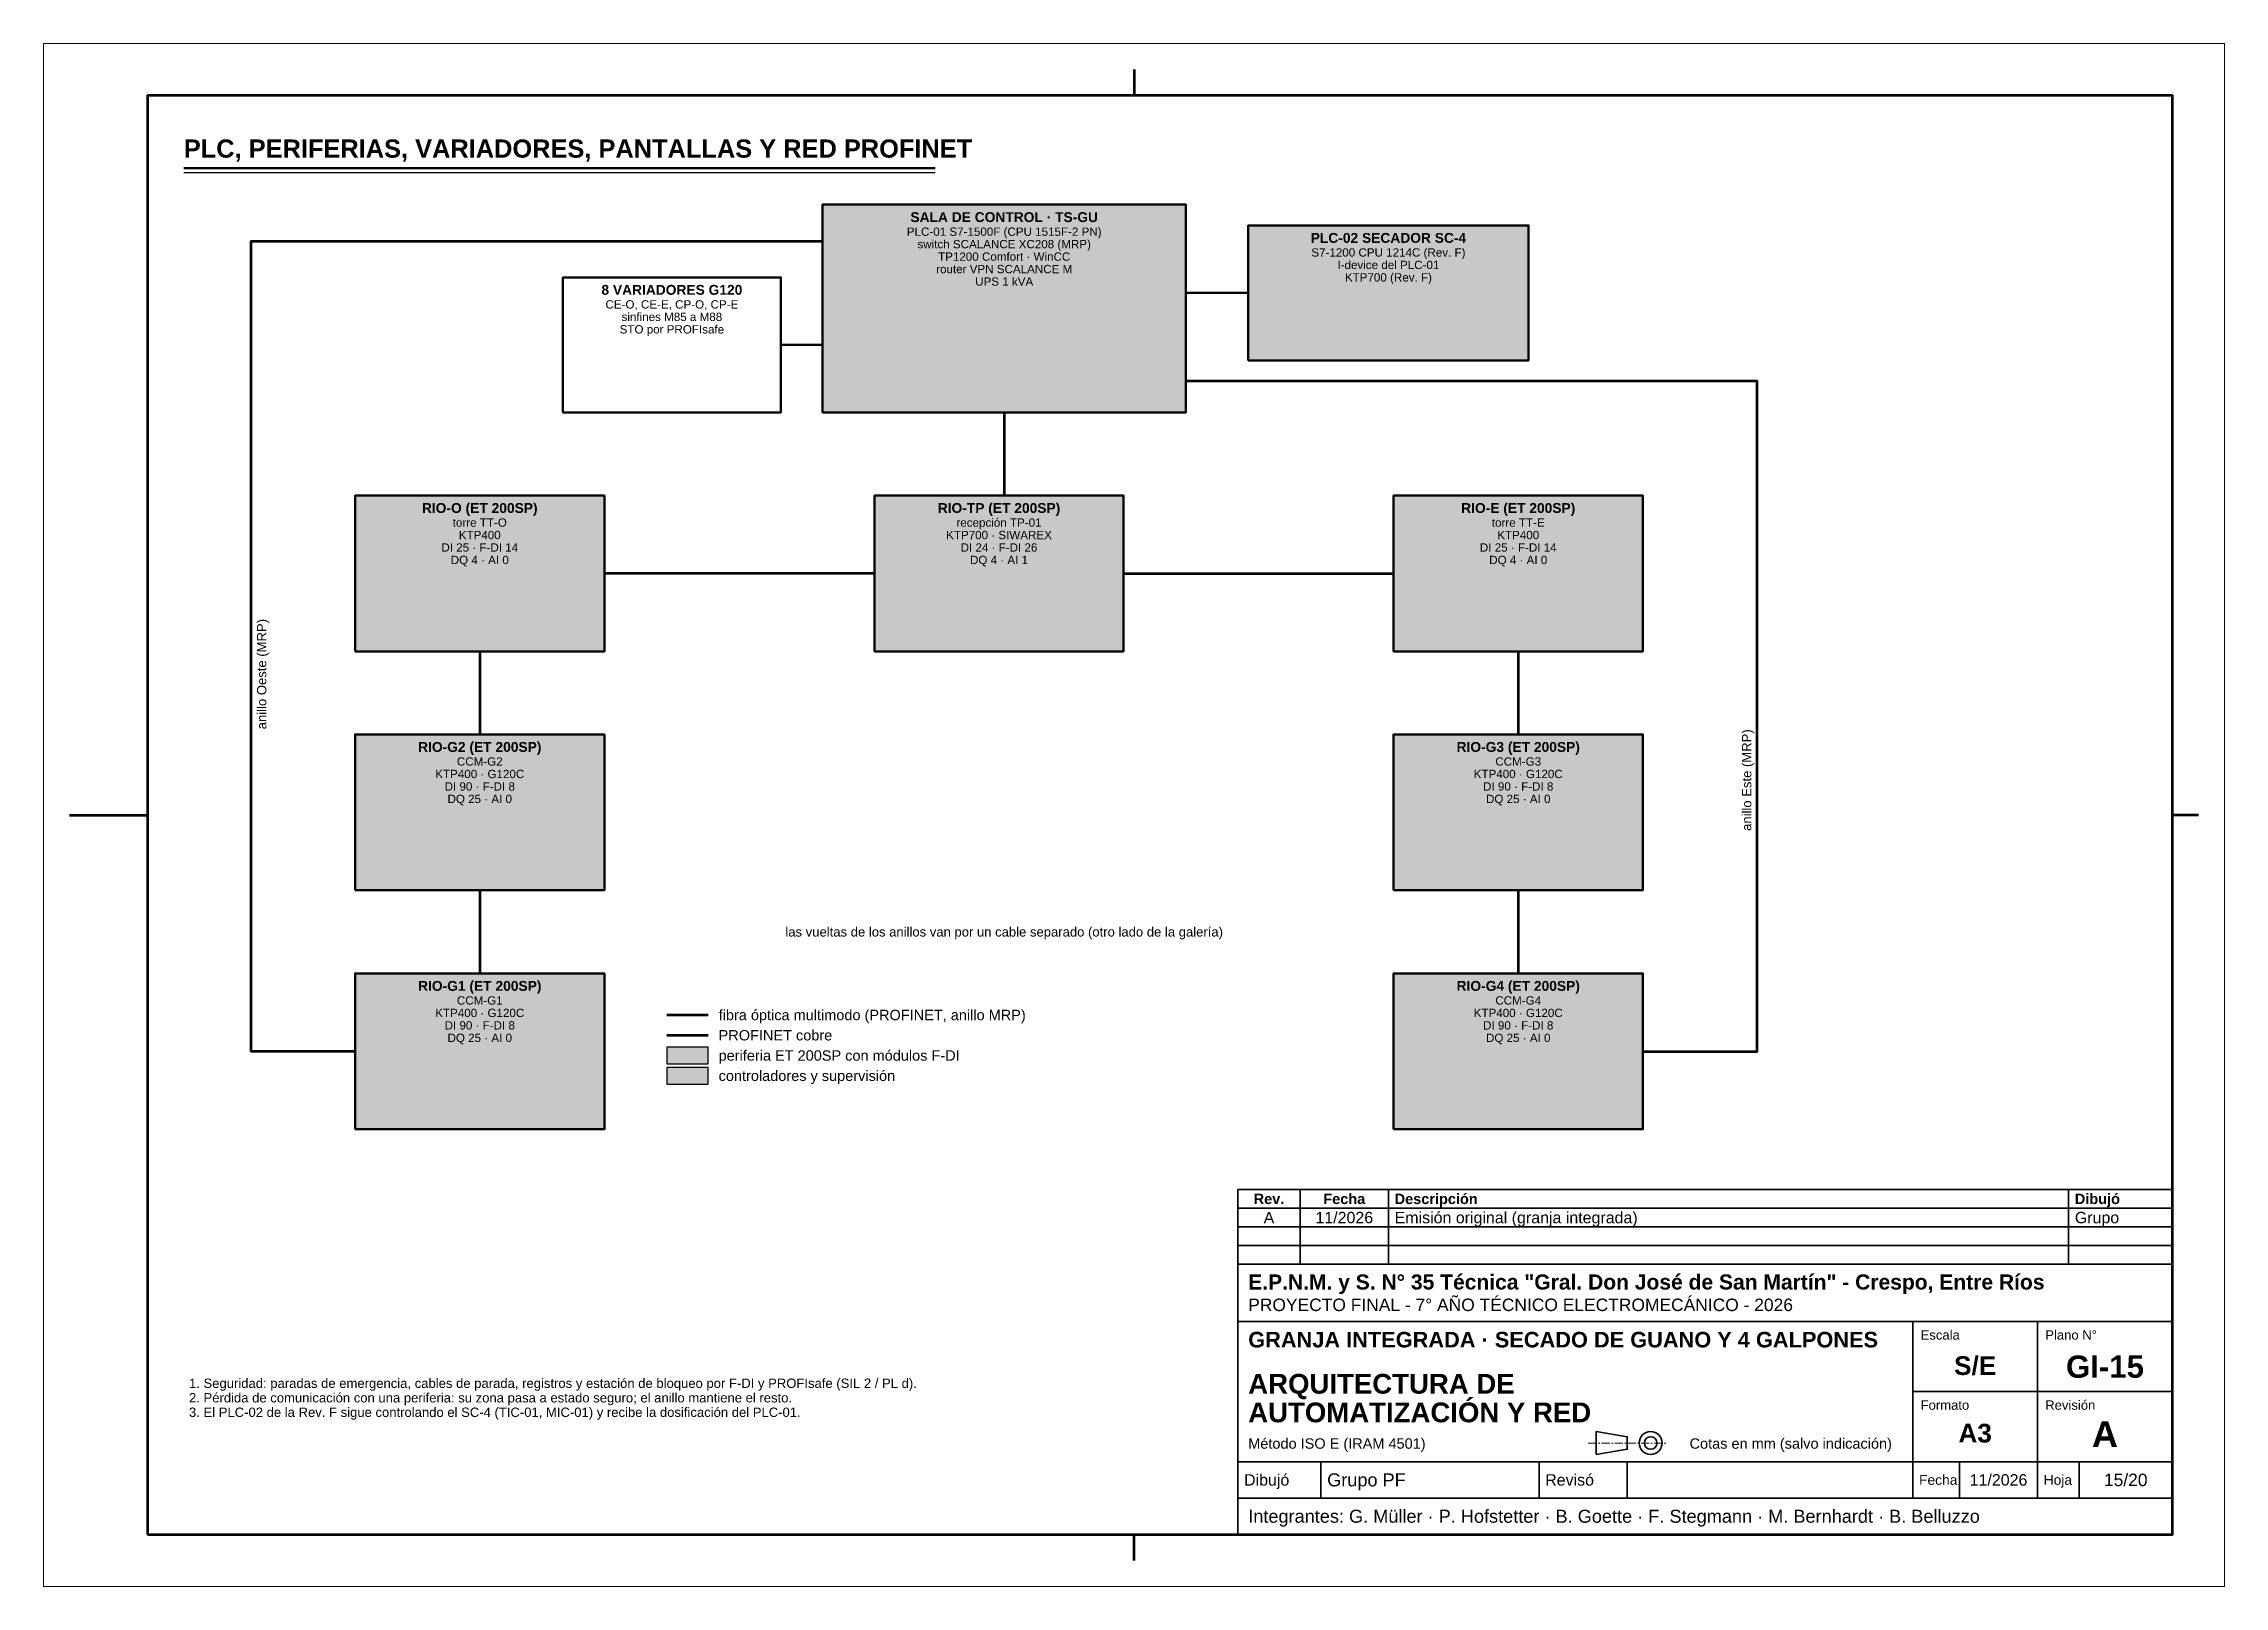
# Model space of a CAD drawing. Header units: millimetres. Extents: x 0 to 420, y 0 to 297.
import ezdxf
from ezdxf.enums import TextEntityAlignment as Align

# ---------------------------------------------------------------- set-up
doc = ezdxf.new("R2010")
doc.units = ezdxf.units.MM
doc.header["$LTSCALE"] = 0.5
doc.linetypes.add('CENTER', pattern=[5.08, 3.175, -0.635, 0.635, -0.635])
for name, color, linetype, lineweight in [('CONTORNO', 7, 'CONTINUOUS', 50), ('EJES', 1, 'CENTER', 18), ('FINO', 7, 'CONTINUOUS', 25), ('HOJA', 8, 'CONTINUOUS', 13), ('RECUADRO', 7, 'CONTINUOUS', 70), ('RELLENO', 9, 'CONTINUOUS', 13), ('ROTULO', 7, 'CONTINUOUS', 35), ('TEXTO', 7, 'CONTINUOUS', 25)]:
    doc.layers.add(name, color=color, linetype=linetype, lineweight=lineweight)
doc.styles.add('NEGRITA', font='arialbd.ttf')
doc.styles.get("Standard").update_dxf_attribs({"font": 'arial.ttf'})

msp = doc.modelspace()

# ---------------------------------------------------------------- hatches: boundary and pattern name
at = {"layer": 'RELLENO', "true_color": 0xe2e8ee}
for points in [[(150, 226), (220, 226), (220, 266), (150, 266)], [(232, 236), (286, 236), (286, 262), (232, 262)], [(120, 96.7), (128, 96.7), (128, 99.9), (120, 99.9)]]:
    msp.add_hatch(color=7, dxfattribs=at).paths.add_polyline_path(points)
at = {"layer": 'RELLENO', "true_color": 0xfff4dc}
for points in [[(60, 180), (108, 180), (108, 210), (60, 210)], [(160, 180), (208, 180), (208, 210), (160, 210)], [(260, 180), (308, 180), (308, 210), (260, 210)], [(60, 134), (108, 134), (108, 164), (60, 164)], [(260, 134), (308, 134), (308, 164), (260, 164)], [(60, 88), (108, 88), (108, 118), (60, 118)], [(260, 88), (308, 88), (308, 118), (260, 118)], [(120, 100.6), (128, 100.6), (128, 103.8), (120, 103.8)]]:
    msp.add_hatch(color=7, dxfattribs=at).paths.add_polyline_path(points)

# ---------------------------------------------------------------- linework, layer by layer
at = {"layer": 'CONTORNO'}
msp.add_line((27, 273), (171.69, 273), dxfattribs=at)
at = {"layer": 'CONTORNO', "lineweight": 50, "true_color": 0x288c3c}
for p, q in [((220, 249), (232, 249)), ((142, 239), (150, 239))]:
    msp.add_line(p, q, dxfattribs=at)
at = {"layer": 'CONTORNO', "lineweight": 60, "true_color": 0xe6781e}
msp.add_line((120, 110), (128, 110), dxfattribs=at)
at = {"layer": 'CONTORNO', "lineweight": 60, "true_color": 0x288c3c}
msp.add_line((120, 106.1), (128, 106.1), dxfattribs=at)
at = {"layer": 'CONTORNO'}
for points in [[(150, 226), (220, 226), (220, 266), (150, 266)], [(232, 236), (286, 236), (286, 262), (232, 262)], [(100, 226), (142, 226), (142, 252), (100, 252)], [(60, 180), (108, 180), (108, 210), (60, 210)], [(160, 180), (208, 180), (208, 210), (160, 210)], [(260, 180), (308, 180), (308, 210), (260, 210)], [(60, 134), (108, 134), (108, 164), (60, 164)], [(260, 134), (308, 134), (308, 164), (260, 164)], [(60, 88), (108, 88), (108, 118), (60, 118)], [(260, 88), (308, 88), (308, 118), (260, 118)]]:
    msp.add_lwpolyline(points, close=True, dxfattribs=at)
at = {"layer": 'CONTORNO', "lineweight": 60, "true_color": 0xe6781e}
for points in [[(60, 103), (40, 103), (40, 259), (150, 259)], [(308, 103), (330, 103), (330, 232), (220, 232)], [(185, 226), (185, 210)], [(160, 195), (108, 195)], [(208, 195), (260, 195)], [(84, 180), (84, 164)], [(284, 180), (284, 164)], [(84, 134), (84, 118)], [(284, 134), (284, 118)]]:
    msp.add_lwpolyline(points, dxfattribs=at)
at = {"layer": 'EJES'}
msp.add_line((297.5, 27.6), (312.5, 27.6), dxfattribs=at)
at = {"layer": 'FINO'}
msp.add_line((27, 272.2), (171.69, 272.2), dxfattribs=at)
for points in [[(120, 100.6), (128, 100.6), (128, 103.8), (120, 103.8)], [(120, 96.7), (128, 96.7), (128, 99.9), (120, 99.9)]]:
    msp.add_lwpolyline(points, close=True, dxfattribs=at)
at = {"layer": 'HOJA'}
msp.add_lwpolyline([(0, 0), (420, 0), (420, 297), (0, 297)], close=True, dxfattribs=at)
at = {"layer": 'RECUADRO'}
for p, q in [((210, 292), (210, 287)), ((5, 148.5), (20, 148.5)), ((415, 148.5), (410, 148.5)), ((210, 5), (210, 10))]:
    msp.add_line(p, q, dxfattribs=at)
msp.add_lwpolyline([(20, 10), (410, 10), (410, 287), (20, 287)], close=True, dxfattribs=at)
at = {"layer": 'ROTULO'}
for p, q in [((242, 72.8), (242, 76.4)), ((259, 72.8), (259, 76.4)), ((390, 72.8), (390, 76.4)), ((242, 69.2), (242, 72.8)), ((259, 69.2), (259, 72.8)), ((390, 69.2), (390, 72.8)), ((242, 65.6), (242, 69.2)), ((259, 65.6), (259, 69.2)), ((390, 65.6), (390, 69.2)), ((242, 62), (242, 65.6)), ((259, 62), (259, 65.6)), ((390, 62), (390, 65.6)), ((230, 62), (410, 62)), ((230, 10), (230, 62)), ((230, 51), (410, 51)), ((360, 24), (360, 51)), ((384, 24), (384, 51)), ((360, 37.5), (410, 37.5)), ((230, 24), (410, 24)), ((246, 17), (246, 24)), ((288, 17), (288, 24)), ((305, 17), (305, 24)), ((360, 17), (360, 24)), ((369, 17), (369, 24)), ((384, 17), (384, 24)), ((392, 17), (392, 24)), ((230, 17), (410, 17))]:
    msp.add_line(p, q, dxfattribs=at)
for points in [[(230, 72.8), (410, 72.8), (410, 76.4), (230, 76.4)], [(230, 69.2), (410, 69.2), (410, 72.8), (230, 72.8)], [(230, 65.6), (410, 65.6), (410, 69.2), (230, 69.2)], [(230, 62), (410, 62), (410, 65.6), (230, 65.6)], [(299, 25.4), (305, 26.4), (305, 28.8), (299, 29.8)]]:
    msp.add_lwpolyline(points, close=True, dxfattribs=at)
for radius in [2.2, 1.2]:
    msp.add_circle((309.5, 27.6), radius, dxfattribs=at)

# ---------------------------------------------------------------- texts
at = {"layer": 'ROTULO', "style": 'NEGRITA'}
for s, height, p in [('Fecha', 2, (250.5, 74.6)), ('Rev.', 2, (236, 74.6)), ('S/E', 3.6, (372, 42.5)), ('GI-15', 4.3, (397, 42.3)), ('A3', 3.6, (372, 29.5)), ('A', 5, (397, 29.3))]:
    msp.add_text(s, height=height, dxfattribs=at).set_placement(p, align=Align.MIDDLE_CENTER)
for s, height, p in [('Descripción', 2, (260.2, 74.6)), ('Dibujó', 2, (391.2, 74.6)), ('E.P.N.M. y S. N° 35 Técnica "Gral. Don José de San Martín" - Crespo, Entre Ríos', 2.9, (232, 58.6)), ('GRANJA INTEGRADA · SECADO DE GUANO Y 4 GALPONES', 3, (232, 47.5)), ('ARQUITECTURA DE', 3.8, (232, 39)), ('AUTOMATIZACIÓN Y RED', 3.8, (232, 33.49))]:
    msp.add_text(s, height=height, dxfattribs=at).set_placement(p, align=Align.MIDDLE_LEFT)
at = {"layer": 'ROTULO'}
for s, height, p in [('A', 2.2, (236, 71)), ('11/2026', 2.2, (250.5, 71)), ('11/2026', 2.2, (376.5, 20.5)), ('15/20', 2.4, (401, 20.5))]:
    msp.add_text(s, height=height, dxfattribs=at).set_placement(p, align=Align.MIDDLE_CENTER)
for s, height, p in [('Emisión original (granja integrada)', 2.2, (260.2, 71)), ('Grupo', 2.2, (391.2, 71)), ('PROYECTO FINAL - 7° AÑO TÉCNICO ELECTROMECÁNICO - 2026', 2.4, (232, 54.2)), ('Método ISO E (IRAM 4501)', 2, (232, 27.5)), ('Cotas en mm (salvo indicación)', 2, (317, 27.5)), ('Dibujó', 2.2, (231.2, 20.5)), ('Grupo PF', 2.5, (247.2, 20.5)), ('Revisó', 2.2, (289.2, 20.5)), ('Fecha', 1.9, (361.2, 20.5)), ('Hoja', 1.9, (385.2, 20.5)), ('Integrantes: G. Müller · P. Hofstetter · B. Goette · F. Stegmann · M. Bernhardt · B. Belluzzo', 2.5, (232, 13.5))]:
    msp.add_text(s, height=height, dxfattribs=at).set_placement(p, align=Align.MIDDLE_LEFT)
for s, p in [('Escala', (361.5, 49.3)), ('Plano N°', (385.5, 49.3)), ('Formato', (361.5, 35.8)), ('Revisión', (385.5, 35.8))]:
    msp.add_text(s, height=1.8, dxfattribs=at).set_placement(p, align=Align.TOP_LEFT)
at = {"layer": 'TEXTO', "style": 'NEGRITA'}
msp.add_text('PLC, PERIFERIAS, VARIADORES, PANTALLAS Y RED PROFINET', height=3.5, dxfattribs=at).set_placement((27, 274), align=Align.BOTTOM_LEFT)
at = {"layer": 'TEXTO'}
for s, height, p in [('PLC-01 S7-1500F (CPU 1515F-2 PN)', 1.6, (185, 260.8)), ('switch SCALANCE XC208 (MRP)', 1.6, (185, 258.4)), ('TP1200 Comfort · WinCC', 1.6, (185, 256)), ('S7-1200 CPU 1214C (Rev. F)', 1.6, (259, 256.8)), ('router VPN SCALANCE M', 1.6, (185, 253.6)), ('UPS 1 kVA', 1.6, (185, 251.2)), ('I-device del PLC-01', 1.6, (259, 254.4)), ('KTP700 (Rev. F)', 1.6, (259, 252)), ('CE-O, CE-E, CP-O, CP-E', 1.6, (121, 246.8)), ('sinfines M85 a M88', 1.6, (121, 244.4)), ('STO por PROFIsafe', 1.6, (121, 242)), ('torre TT-O', 1.6, (84, 204.8)), ('KTP400', 1.6, (84, 202.4)), ('KTP700 · SIWAREX', 1.6, (184, 202.4)), ('recepción TP-01', 1.6, (184, 204.8)), ('torre TT-E', 1.6, (284, 204.8)), ('KTP400', 1.6, (284, 202.4)), ('DI 25 · F-DI 14', 1.6, (84, 200)), ('DQ 4 · AI 0', 1.6, (84, 197.6)), ('DI 24 · F-DI 26', 1.6, (184, 200)), ('DQ 4 · AI 1', 1.6, (184, 197.6)), ('DI 25 · F-DI 14', 1.6, (284, 200)), ('DQ 4 · AI 0', 1.6, (284, 197.6)), ('CCM-G2', 1.6, (84, 158.8)), ('CCM-G3', 1.6, (284, 158.8)), ('KTP400 · G120C', 1.6, (84, 156.4)), ('KTP400 · G120C', 1.6, (284, 156.4)), ('DI 90 · F-DI 8', 1.6, (84, 154)), ('DQ 25 · AI 0', 1.6, (84, 151.6)), ('DI 90 · F-DI 8', 1.6, (284, 154)), ('DQ 25 · AI 0', 1.6, (284, 151.6)), ('las vueltas de los anillos van por un cable separado (otro lado de la galería)', 1.8, (185, 126)), ('CCM-G1', 1.6, (84, 112.8)), ('CCM-G4', 1.6, (284, 112.8)), ('KTP400 · G120C', 1.6, (84, 110.4)), ('KTP400 · G120C', 1.6, (284, 110.4)), ('DI 90 · F-DI 8', 1.6, (84, 108)), ('DQ 25 · AI 0', 1.6, (84, 105.6)), ('DI 90 · F-DI 8', 1.6, (284, 108)), ('DQ 25 · AI 0', 1.6, (284, 105.6))]:
    msp.add_text(s, height=height, dxfattribs=at).set_placement(p, align=Align.MIDDLE_CENTER)
at = {"layer": 'TEXTO', "style": 'NEGRITA'}
for s, p in [('SALA DE CONTROL · TS-GU', (185, 263.6)), ('PLC-02 SECADOR SC-4', (259, 259.6)), ('8 VARIADORES G120', (121, 249.6)), ('RIO-O (ET 200SP)', (84, 207.6)), ('RIO-TP (ET 200SP)', (184, 207.6)), ('RIO-E (ET 200SP)', (284, 207.6)), ('RIO-G2 (ET 200SP)', (84, 161.6)), ('RIO-G3 (ET 200SP)', (284, 161.6)), ('RIO-G1 (ET 200SP)', (84, 115.6)), ('RIO-G4 (ET 200SP)', (284, 115.6))]:
    msp.add_text(s, height=1.9, dxfattribs=at).set_placement(p, align=Align.MIDDLE_CENTER)
at = {"layer": 'TEXTO', "true_color": 0xe6781e}
msp.add_text('anillo Oeste (MRP)', height=1.8, rotation=90, dxfattribs=at).set_placement((42, 165), align=Align.MIDDLE_LEFT)
msp.add_text('anillo Este (MRP)', height=1.8, rotation=90, dxfattribs=at).set_placement((328, 165), align=Align.MIDDLE_RIGHT)
at = {"layer": 'TEXTO'}
for s, p in [('fibra óptica multimodo (PROFINET, anillo MRP)', (130, 110)), ('PROFINET cobre', (130, 106.1)), ('periferia ET 200SP con módulos F-DI', (130, 102.2)), ('controladores y supervisión', (130, 98.3))]:
    msp.add_text(s, height=2, dxfattribs=at).set_placement(p, align=Align.MIDDLE_LEFT)
for s, p in [('1. Seguridad: paradas de emergencia, cables de parada, registros y estación de bloqueo por F-DI y PROFIsafe (SIL 2 / PL d).', (28, 40)), ('3. El PLC-02 de la Rev. F sigue controlando el SC-4 (TIC-01, MIC-01) y recibe la dosificación del PLC-01.', (28, 34.42)), ('2. Pérdida de comunicación con una periferia: su zona pasa a estado seguro; el anillo mantiene el resto.', (28, 37.21))]:
    msp.add_text(s, height=1.8, dxfattribs=at).set_placement(p, align=Align.TOP_LEFT)

doc.saveas('drawing.dxf')
